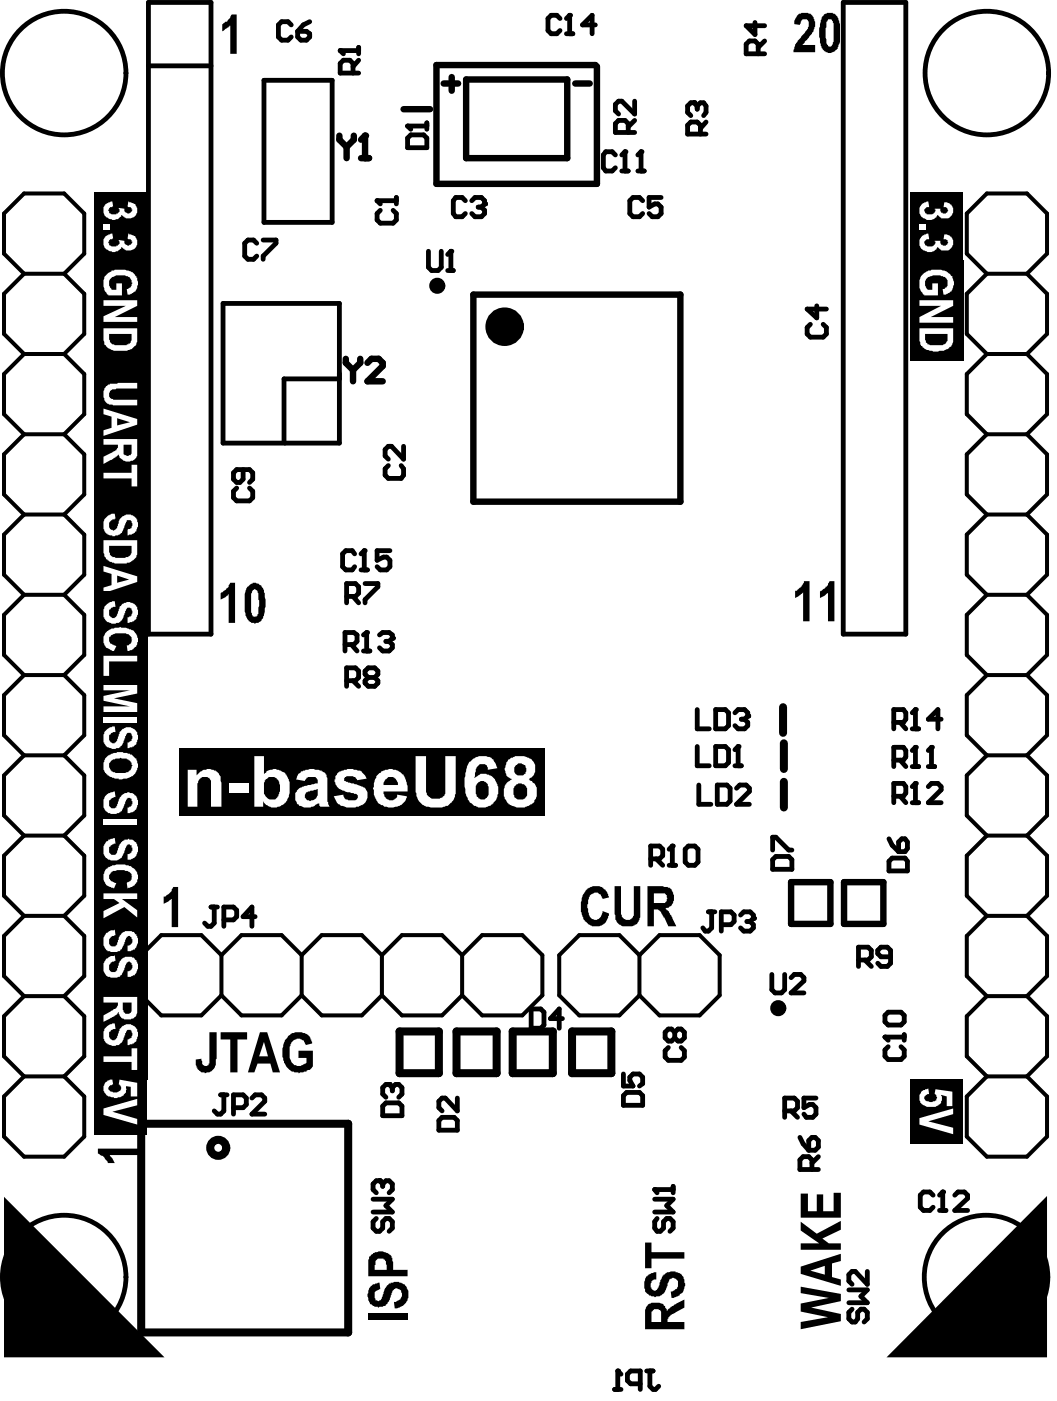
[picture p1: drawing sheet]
<svg xmlns="http://www.w3.org/2000/svg" width="55mm" height="73mm" viewBox="0 0 55 73" stroke-linecap="round" stroke-linejoin="round" font-family="sans-serif">
<g fill="#000">
<path d="M11.6 1.3l.3-.2 .2-.3h.3v2h-.3v-1.5l-.5 .3zM41.7 .8a.6 .6 0 0 1 .9 .1 .6 .6 0 0 1-.1 .8l-.5 .7h.7v.3h-1.1a2.54 2.54 0 0 1 .7-1.2 .25 .25 0 0 0 0-.4 .25 .25 0 0 0-.3 .1l-.1 .1h-.3zM12.1 30.5h.2v2.1h-.3v-1.5l-.4 .3v-.3l.4-.4zM42.1 30.4h.3v2.1h-.3v-1.5l-.4 .3v-.4l.3-.2zM43.5 30.4h.2v2.1h-.3v-1.5l-.4 .3v-.3l.4-.4zM9.1 46.5h.2v2.1h-.3v-1.6l-.4 .3v-.3l.3-.2zM.2 62.7l8.4 8.4h-8.4zM5.1 60.2h2.1v.3h-1.5l.3 .4h-.3l-.3-.4-.3-.1zM19.4 67.3l.5-.1v.3a.34 .34 0 0 0-.3 .3 .34 .34 0 0 0 .2 .3l.2-.1 .1-.1a.69 .69 0 0 1 .6-.8 .69 .69 0 0 1 .7 .6 .69 .69 0 0 1-.5 .8h-.2l-.1-.3a.36 .36 0 0 0 .5-.3 .36 .36 0 0 0-.4-.4l-.1 .1-.1 .3a.62 .62 0 0 1-.9 .5 .62 .62 0 0 1-.2-1zM54.9 62.6v8.5h-8.4z"/>
<path d="M43.1 .8a.54 .54 0 0 1 .6-.1 .54 .54 0 0 1 .3 .6v1a.51 .51 0 0 1-.6 .5 .51 .51 0 0 1-.4-.6v-.2a1.84 1.84 0 0 1 .1-1.2zM43.4 1l-.1 .1v.6a.67 .67 0 0 0 .2 .7 1.21 1.21 0 0 0 .2-.9l-.1-.4z"/>
<path d="M12.9 30.7a.52 .52 0 0 1 .7-.1 .52 .52 0 0 1 .3 .6v.1a1.58 1.58 0 0 1-.2 1.2 .53 .53 0 0 1-.6 0 .53 .53 0 0 1-.3-.5v-.9zM13.2 30.9v.2v.9a.2 .2 0 0 0 .2 .3 .2 .2 0 0 0 .1-.3v-.6a.32 .32 0 0 0 .1-.3 .32 .32 0 0 0-.4-.2z"/>
<path d="M19.4 65.8a.67 .67 0 0 1 .8-.2 .67 .67 0 0 1 .4 .7v.2h.8v.3h-2.1v-.8zM19.8 65.9l-.1 .1-.1 .5h.7v-.2a.35 .35 0 0 0-.1-.3 .35 .35 0 0 0-.4-.1z"/>
<circle cx="19.1" cy="7.1" r=".17"/>
</g>
<g fill="none" stroke="#000" stroke-width=".21">
<path d="M1.3 14.3l-1.1-1v-2.1l1.1-1.1h2.1l1 1.1v2.1l-1 1M1.3 14.3l-1.1 1.1v2.1l1.1 1M1.3 18.5l-1.1 1.1v2.1l1.1 1M1.3 18.5h2.1M1.3 14.3h2.1M3.4 14.3l1 1.1v2.1l-1 1M3.4 18.5l1 1.1v2.1l-1 1M51.7 14.3l-1-1v-2.1l1-1.1h2.1l1.1 1.1v2.1l-1.1 1M51.7 14.3l-1 1.1v2.1l1 1M51.7 18.5l-1 1.1v2.1l1 1M51.7 18.5h2.1M51.7 14.3h2.1"/>
<path d="M53.8 14.3l1.1 1.1v2.1l-1.1 1M53.8 18.5l1.1 1.1v2.1l-1.1 1M1.3 22.7l-1.1 1.1v2.1l1.1 1M1.3 26.9l-1.1 1.1v2.1l1.1 1.1M1.3 31.2l-1.1 1v2.1l1.1 1.1M1.3 35.4l-1.1 1v2.1l1.1 1.1M1.3 39.6l-1.1 1v2.1l1.1 1.1M1.3 39.6h2.1M1.3 35.4h2.1M1.3 31.2h2.1M1.3 26.9h2.1M1.3 22.7h2.1"/>
<path d="M3.4 22.7l1 1.1v2.1l-1 1M3.4 26.9l1 1.1v2.1l-1 1.1M3.4 31.2l1 1v2.1l-1 1.1M3.4 35.4l1 1v2.1l-1 1.1M3.4 39.6l1 1v2.1l-1 1.1M51.7 22.7l-1 1.1v2.1l1 1M51.7 26.9l-1 1.1v2.1l1 1.1M51.7 31.2l-1 1v2.1l1 1.1M51.7 35.4l-1 1v2.1l1 1.1M51.7 39.6l-1 1v2.1l1 1.1M51.7 39.6h2.1M51.7 35.4h2.1"/>
<path d="M51.7 31.2h2.1M51.7 26.9h2.1M51.7 22.7h2.1M53.8 22.7l1.1 1.1v2.1l-1.1 1M53.8 26.9l1.1 1.1v2.1l-1.1 1.1M53.8 31.2l1.1 1v2.1l-1.1 1.1M53.8 35.4l1.1 1v2.1l-1.1 1.1M53.8 39.6l1.1 1v2.1l-1.1 1.1M1.3 43.8l-1.1 1v2.1l1.1 1.1M1.3 48l-1.1 1v2.1l1.1 1.1M1.3 52.2l-1.1 1v2.1l1.1 1.1M1.3 56.4l-1.1 1v2.1l1.1 1.1h2.1l1-1.1v-2.1l-1-1"/>
<path d="M1.3 56.4h2.1M1.3 52.2h2.1M1.3 48h2.1M1.3 43.8h2.1M3.4 43.8l1 1v2.1l-1 1.1M3.4 48l1 1v2.1l-1 1.1M3.4 52.2l1 1v2.1l-1 1.1M11.6 50l-1-1h-2.1l-1.1 1v2.1l1.1 1.1h2.1l1-1.1M11.6 52.1l1.1 1.1h2.1l1-1.1M11.6 50l1.1-1h2.1l1 1M11.6 50v2.1M15.8 52.1l1.1 1.1h2.1l1-1.1"/>
<path d="M15.8 50l1.1-1h2.1l1 1M15.8 50v2.1M20 52.1l1.1 1.1h2.1l1-1.1M20 50l1.1-1h2.1l1 1M20 50v2.1M24.2 50l1.1-1h2.1l1 1v2.1l-1 1.1h-2.1l-1.1-1.1M24.2 50v2.1M33.5 50l-1-1h-2.1l-1.1 1v2.1l1.1 1.1h2.1l1-1.1M33.5 50l1.1-1h2.1l1 1v2.1l-1 1.1h-2.1l-1.1-1.1M33.5 50v2.1M51.7 43.8l-1 1v2.1l1 1.1M51.7 48l-1 1v2.1l1 1.1"/>
<path d="M51.7 52.2l-1 1v2.1l1 1.1M51.7 56.4l-1 1v2.1l1 1.1h2.1l1.1-1.1v-2.1l-1.1-1M51.7 56.4h2.1M51.7 52.2h2.1M51.7 48h2.1M51.7 43.8h2.1M53.8 43.8l1.1 1v2.1l-1.1 1.1M53.8 48l1.1 1v2.1l-1.1 1.1M53.8 52.2l1.1 1v2.1l-1.1 1.1"/>
</g>
<g fill="none" stroke="#000" stroke-width=".25">
<path d="M7.8 .1h3.3v33.1h-3.3zM7.8 3.4h3.3M11.7 15.9h6.1v7.3h-6.1zM13.5 12.7l-.2-.1h-.3l-.2 .1v.7l.2 .2h.3l.2-.2M13.8 12.6h.7v.1l-.7 .7v.2M13.8 4.2h3.6v7.4h-3.6zM15.3 1.3l-.2-.2h-.3l-.2 .2v.6l.2 .2h.3l.2-.2M15.6 1.6h.5l.1 .2v.1l-.1 .2h-.3l-.2-.2zM16.2 1.1l-.3 .2-.3 .3M17.8 19.8h-2.9v3.4M19.8 10.5h.1M19.8 10.5h1"/>
<path d="M19.8 10.5l.1 .2M19.9 11l-.1 .2v.3l.1 .2h.7l.2-.2v-.3l-.2-.2M20.8 10.3v.4M22.4 13.2v.8l.2 .2h.4l.1-.2v-.8M23.5 14.2h.3M23.6 13.2h.1M23.6 13.2v1M23.6 13.2l-.1 .1M29.3 1l-.1-.2h-.3l-.2 .2v.6l.2 .2h.3l.1-.2M29.7 1.8h.3M29.8 .8h.1M29.8 .8v1"/>
<path d="M29.8 .8l-.1 .2M31.2 1.3h-.7l.5-.5v1M32.2 8.1l-.1-.2h-.4l-.1 .2v.7l.1 .2h.4l.1-.2M32.6 9h.3M32.8 7.9h.1M32.8 7.9v1.1M32.8 7.9l-.2 .2M32.9 6.9v-.4l-.1-.2h-.4l-.2 .2v.4h1.1M33.3 5.3v.7l-.7-.7h-.2l-.2 .2v.3l.2 .2M33.3 6.3l-.4 .3M33.4 9h.4M33.6 7.9h.1"/>
<path d="M33.6 7.9v1.1M33.6 7.9l-.2 .2M33.7 10.5l-.2-.2h-.3l-.2 .2v.7l.2 .2h.3l.2-.2M34.6 10.3h-.6v.5l.3-.1h.2l.1 .1v.4l-.1 .2h-.3l-.2-.2M36.4 5.4h.1M36.4 5.4h-.2l-.2 .2v.3l.2 .2M36.4 5.4l.1 .2M36.5 5.6l.2-.2h.2l.1 .2v.3l-.1 .2M36.5 5.6v.1M36.7 7v-.4l-.2-.2h-.3l-.2 .2v.4h1M37 6.4l-.3 .3M39.6 1.2v.6l-.5-.5h1"/>
<path d="M39.7 2.8v-.5l-.1-.2h-.3l-.2 .2v.5h1M40.1 2.1l-.4 .4M42.5 17l-.2 .2v.3l.2 .2h.6l.2-.2v-.3l-.2-.2M42.8 16v.6l-.5-.4h1M44.2 .1h3.3v33.1h-3.3zM12.4 25.6l-.2 .1v.4l.2 .1h.7l.1-.1v-.4l-.1-.1M12.7 24.6v.5l-.1 .2h-.2l-.2-.2v-.3l.2-.2h.7l.1 .2v.3l-.1 .2M18.2 31.2h.4l.2-.1v-.4l-.2-.1h-.4v1M18.2 35.7h.4l.2-.2v-.4l-.2-.1h-.4v.9M18.5 35.7l.3 .2M18.5 31.2l.3 .4M18.6 29l-.1-.2h-.4l-.1 .2v.7l.1 .1h.4l.1-.1"/>
<path d="M18.9 29.8h.4M19.1 28.8h.1M19.1 28.8v1M19.1 28.8l-.2 .2M19.1 30.6h.7v.1l-.7 .7v.2M19.3 35.5l-.2-.2v-.2l.2-.1h.3l.2 .1v.2l-.2 .2M19.3 35.5l-.2 .2v.1l.2 .1h.3l.2-.1v-.1l-.2-.2M19.3 35.5h.3M20.3 24.4l-.1 .2v.3l.1 .2h.7l.1-.2v-.3l-.1-.2M20.4 28.8h-.6v.5l.3-.1h.2l.1 .1v.4l-.1 .1h-.4l-.1-.1M21.1 23.4v.6l-.6-.6h-.2l-.1 .1v.4l.1 .1M46.8 37.8h.5l.2-.1v-.4l-.2-.1h-.5v1"/>
<path d="M47.2 37.8l.3 .4M47.8 38.2h.3M48 37.2h.1M48 37.2v1M48 37.2l-.2 .1M49.3 37.7h-.7l.5-.5v1M11.1 47.5h.3M11.2 47.5v.8l-.1 .2h-.2l-.2-.2M11.6 57.3h.3M11.7 48.2h.5l.2-.2v-.3l-.2-.2h-.5v1M11.7 57.3v.9l-.1 .2h-.2l-.2-.2M12.2 58h.5l.2-.2v-.3l-.2-.2h-.5v1.1"/>
<path d="M13.2 57.5l.2-.2h.3l.2 .2v.2l-.7 .7h.7M13.4 48h-.7l.5-.5v1M20.1 57.9l.1-.1h.7l.2 .1v.5h-1zM20.4 56.8h.1M20.4 56.8h-.2l-.1 .2v.3l.1 .2M20.4 56.8l.2 .2M20.6 57v.1M20.6 57l.1-.2h.2l.2 .2v.3l-.2 .2M23 58.7l.2-.2h.6l.2 .2v.5h-1zM24 57.5v.7l-.7-.7h-.1l-.2 .2v.3l.2 .2M32.7 56.3v.6h.5l-.2-.3v-.2l.2-.1h.3l.2 .1v.4l-.2 .1M32.7 57.4l.1-.2h.7l.2 .2v.5h-1z"/>
<path d="M34.1 45h.5l.1-.2v-.3l-.1-.2h-.5v1M34.4 45l.3 .3M35.1 45.3h.3M35.2 44.3h.1M35.2 44.3l-.1 .2M35.2 44.3v1M35.9 44.5l.2-.2h.3l.2 .2v.7l-.2 .1h-.3l-.2-.1zM40.4 51v.8l.2 .2h.3l.2-.2v-.8M40.5 44.5v-.7h.2l.6 .7h.2M40.7 44.9h.6l.2 .1v.5h-1v-.5zM41.1 58.2h.5l.2-.2v-.3l-.2-.2h-.5v1M41.5 58.2l.3 .3"/>
<path d="M41.5 51.2l.1-.2h.4l.1 .2v.2l-.6 .6h.6M42.8 57.5h-.7v.5l.3-.2h.2l.2 .2v.4l-.2 .1h-.3l-.2-.1M46.4 54.3h.1M46.4 53.2l.1-.2h.7l.2 .2v.3l-.2 .2h-.7l-.1-.2zM46.4 54.3h1M46.4 54.3l.1 .2M46.5 54.8l-.1 .2v.3l.1 .2h.7l.2-.2v-.3l-.2-.2M46.6 45.1l.1-.2h.7l.1 .2v.5h-.9zM46.6 43.9l.1 .4 .4 .3M46.8 41.7h.5l.2-.2v-.3l-.2-.2h-.5v1M47.1 44.1l.2-.2h.1l.1 .2v.3l-.1 .2h-.3zM47.2 41.7l.3 .3"/>
<path d="M47.4 54.2v.3M47.8 42h.3M48 41h.1M48 41v1M48 41l-.2 .2M48.6 41.2l.2-.2h.3l.2 .2v.2l-.7 .6h.7M19.5 62.8h1.1l-.4 .3 .4 .4h-1.1M19.7 63.8l-.2 .2v.3l.2 .2h.2l.2-.2v-.3l.1-.2h.2l.2 .2v.3l-.2 .2M19.9 61.8h.1M19.9 61.8h-.2l-.2 .2v.3l.2 .2M19.9 61.8l.2 .2M20.1 62v.1"/>
<path d="M20.1 62l.1-.2h.2l.2 .2v.3l-.2 .2M32.2 72.8h.3M32.4 71.8h.1M32.4 71.8l.1 .2M32.4 71.8v1M33.5 72.5h-.5l-.1-.2v-.3l.1-.2h.5v1M33.9 71.8h.3M34.1 71.8v.8l.1 .2h.1l.2-.2"/>
</g>
<path d="M41 37v1.4M41.1 38.9v1.4M7.4 58.9h10.8v10.9h-10.8zM20.9 54h2.1v2.2h-2.1zM23.9 54h2.1v2.2h-2.1zM26.9 54h2.1v2.2h-2.1zM30 54h2v2.2h-2zM41.1 40.9v1.4" fill="none" stroke="#000" stroke-width=".42"/>
<g fill="none" stroke="#000" stroke-width=".34">
<path d="M17.8 7.1v.2l.4 .4M18.2 7.7v.6M18.5 7.1v.2l-.3 .4M18.9 8.3h.4M18.9 7.3l.2-.2v1.2M21.1 5.7h1.4M22.9 3.4h8.3l.1 .1v6.1h-8.4zM23.2 4.4h.8M23.7 4v.8M24.4 4.2h5.3v4.1h-5.3zM24.8 15.4h10.9v10.9h-10.9zM30.1 4.4h.8"/>
<path d="M41.5 46.2h2v2.2h-2zM44.2 46.2h2.1v2.2h-2.1zM19.3 68.9h2.1"/>
</g>
<path d="M4.9 51.7h2.8v4.8h-2.8z" fill-rule="evenodd" fill="#000"/>
<g fill="#fff">
<path d="M5.5 53.8l.3-.2h.2l.1 .3a.28 .28 0 0 0-.4 .3 .28 .28 0 0 0 .4 .2v-.1a.65 .65 0 0 1 .8-.7 .57 .57 0 0 1 .3 .7 .57 .57 0 0 1-.5 .4v-.3a.25 .25 0 0 0 .2-.2 .25 .25 0 0 0-.2-.3l-.1 .3a.59 .59 0 0 1-.5 .6 .59 .59 0 0 1-.7-.4v-.4z"/>
<path d="M5.4 55.3h1.5v-.4h.3v1.1h-.3v-.4h-1.5z"/>
<path d="M5.4 52.2h1.8v.6a.51 .51 0 0 1-.4 .6 .51 .51 0 0 1-.6-.4l-.1 .1-.7 .4v-.3l.4-.2a.43 .43 0 0 0 .4-.5h-.8zM6.4 52.5v.2a.25 .25 0 0 0 .2 .4 .25 .25 0 0 0 .3-.2v-.4z"/>
</g>
<path d="M4.9 48.2h2.8v3.5h-2.8z" fill-rule="evenodd" fill="#000"/>
<g fill="#fff">
<path d="M5.5 48.9l.5-.2 .1 .3a.3 .3 0 0 0-.4 .2 .3 .3 0 0 0 .2 .4h.2l.1-.3a.53 .53 0 0 1 .4-.6 .53 .53 0 0 1 .6 .4 .53 .53 0 0 1-.3 .7h-.2v-.3a.24 .24 0 0 0 .2-.2 .24 .24 0 0 0-.3-.2l-.1 .3a.57 .57 0 0 1-.8 .4 .57 .57 0 0 1-.2-.9z"/>
<path d="M5.5 50.2l.5-.2 .1 .3a.3 .3 0 0 0-.4 .3 .3 .3 0 0 0 .2 .3h.2l.1-.2a.53 .53 0 0 1 .4-.6 .53 .53 0 0 1 .6 .4 .53 .53 0 0 1-.3 .6l-.2 .1v-.3a.24 .24 0 0 0 .2-.3 .24 .24 0 0 0-.3-.2l-.1 .3a.57 .57 0 0 1-.8 .4 .57 .57 0 0 1-.2-.9z"/>
</g>
<path d="M4.9 40.9h2.8v2.7h-2.8z" fill-rule="evenodd" fill="#000"/>
<g fill="#fff">
<path d="M5.5 41.7l.2-.2h.3l.1 .2a.3 .3 0 0 0-.4 .3 .3 .3 0 0 0 .3 .3l.2-.3a.53 .53 0 0 1 .5-.5 .53 .53 0 0 1 .5 .5 .53 .53 0 0 1-.4 .6h-.1v-.3a.25 .25 0 0 0 .2-.3 .25 .25 0 0 0-.2-.2l-.1 .2a.59 .59 0 0 1-.8 .6 .59 .59 0 0 1-.3-.9z"/>
<path d="M5.4 42.9h1.8v.3h-1.8z"/>
</g>
<path d="M4.9 35.4h2.8v5.9h-2.8z" fill-rule="evenodd" fill="#000"/>
<g fill="#fff">
<path d="M5.4 35.9h1.8v.4l-1.2 .3 1.2 .2v.5h-1.8v-.3h1.4l-1.4-.3v-.2l1.4-.3h-1.4z"/>
<path d="M5.4 37.5h1.8v.3h-1.8z"/>
<path d="M5.5 38.3l.3-.2 .2-.1 .1 .3a.28 .28 0 0 0-.4 .3 .28 .28 0 0 0 .4 .3v-.2a.65 .65 0 0 1 .8-.6 .57 .57 0 0 1 .3 .6 .57 .57 0 0 1-.5 .5v-.3a.25 .25 0 0 0 .2-.3 .25 .25 0 0 0-.2-.2l-.2 .3a.56 .56 0 0 1-.7 .5 .56 .56 0 0 1-.3-.9z"/>
<path d="M5.5 39.7a1.08 1.08 0 0 1 1.7 .2 .83 .83 0 0 1-.3 .8 .83 .83 0 0 1-.9 0 .64 .64 0 0 1-.5-1zM5.8 39.9a.47 .47 0 0 0 .1 .5 .47 .47 0 0 0 .5 .1 .39 .39 0 0 0 .5-.4 .39 .39 0 0 0-.5-.4h-.3z"/>
</g>
<path d="M4.9 26.4h2.8v5.2h-2.8z" fill-rule="evenodd" fill="#000"/>
<g fill="#fff">
<path d="M5.5 27.2l.3-.3h.2l.1 .3a.32 .32 0 0 0-.4 .2 .32 .32 0 0 0 .3 .4l.1-.2a.61 .61 0 0 1 .8-.6 .55 .55 0 0 1 .3 .6 .55 .55 0 0 1-.5 .4v-.3a.25 .25 0 0 0 .2-.2 .25 .25 0 0 0-.3-.3v.3a.58 .58 0 0 1-.5 .5 .58 .58 0 0 1-.7-.4z"/>
<path d="M5.4 28.3h1.8v.5a.77 .77 0 0 1-1 .7 .72 .72 0 0 1-.8-.7zM5.7 28.6v.2a.59 .59 0 0 0 .9 .4 .38 .38 0 0 0 .3-.5v-.1z"/>
<path d="M5.4 29.6l1.8 .6v.3l-1.8 .6v-.3l.4-.2v-.5l-.4-.2zM6.1 30.1v.4l.7-.1z"/>
</g>
<path d="M4.9 18.9h2.8v7.7h-2.8z" fill-rule="evenodd" fill="#000"/>
<g fill="#fff">
<path d="M5.5 20.2l.3-.1h1.4v.2h-1a.39 .39 0 0 0-.5 .4l.2 .2h1.3v.3h-1a.61 .61 0 0 1-.7-.3l-.1-.4z"/>
<path d="M5.4 24.8h1.5v-.5h.3v1.2h-.3v-.4h-1.5z"/>
<path d="M5.4 21.4l1.8 .5v.3l-1.8 .6v-.3l.4-.1v-.6l-.4-.1zM6.1 21.9v.4l.7-.2z"/>
<path d="M5.4 23h1.8v.6a.5 .5 0 0 1-.4 .5 .5 .5 0 0 1-.6-.3l-.8 .5v-.4l.7-.3 .1-.1v-.2h-.8zM6.5 23.3v.2a.25 .25 0 0 0 .2 .4 .25 .25 0 0 0 .2-.4v-.2z"/>
</g>
<path d="M4.9 10h2.8v3.7h-2.8z" fill-rule="evenodd" fill="#000"/>
<g fill="#fff">
<path d="M5.5 10.8l.4-.2v.2a.21 .21 0 0 0-.2 .2 .21 .21 0 0 0 .2 .2 .25 .25 0 0 0 .3 0 .25 .25 0 0 0 0-.3h.3a.21 .21 0 0 0 .3 .3 .21 .21 0 0 0 .1-.4h-.2v-.2a.44 .44 0 0 1 .4 .6 .44 .44 0 0 1-.7 .1v-.1a.52 .52 0 0 1-.7 .2 .52 .52 0 0 1-.2-.6z"/>
<path d="M5.4 11.7h.4v.3h-.4z"/>
<path d="M5.5 12.4l.4-.2v.3a.21 .21 0 0 0-.2 .2 .21 .21 0 0 0 .2 .2 .25 .25 0 0 0 .3 0 .25 .25 0 0 0 0-.3h.3a.2 .2 0 0 0 .2 .3 .2 .2 0 0 0 .2-.3l-.2-.1v-.3a.44 .44 0 0 1 .4 .7 .44 .44 0 0 1-.7 .1v-.1a.52 .52 0 0 1-.7 .2 .52 .52 0 0 1-.2-.7z"/>
</g>
<g fill="none" stroke="#000" stroke-width=".25">
<path d="M17.8 2.7h.1M17.8 2.7l.2 .1M17.8 2.7h1M18.5 3.8v-.5l-.2-.1h-.3l-.2 .1v.5h1M18.8 3.2l-.3 .3M18.8 2.5v.3M21.4 6.6h.1M21.4 7.2l.1-.1h.7l.2 .1v.5h-1zM21.4 6.6h1M21.4 6.6l.1 .2M22.4 6.4v.4M18.1 33.8h.4l.2-.2v-.3l-.2-.2h-.4v1"/>
<path d="M18.4 33.8l.3 .3M19 34.1h.4M19.2 33.1h.1M19.2 33.1v1M19.2 33.1l-.2 .2M19.9 33.3l.2-.2h.3l.2 .2v.1M20.2 33.6h.2M20.4 33.6l.2 .2v.1l-.2 .2h-.3l-.2-.2M20.6 33.4h.1M20.6 33.4l-.2 .2M46.8 39.8h.5l.2-.2v-.3l-.2-.2h-.5v1M47.2 39.8l.3 .3"/>
<path d="M48 39.1h.1M48 39.1v1M48 39.1l-.2 .2M48.8 39.1h.1M48.8 39.1v1M48.8 39.1l-.2 .2M27.8 52.8h.5l.2 .2v.7l-.2 .2h-.5zM29.5 53.3h-.7l.5-.5v1.1M35 54.9l-.1 .1v.4l.1 .1h.7l.2-.1v-.4l-.2-.1M35.4 54.1l-.2-.2h-.2l-.1 .2v.3l.1 .1h.2l.2-.1M35.4 54.1l.1-.2h.2l.2 .2v.3l-.2 .1h-.2l-.1-.1M35.4 54.1v.3"/>
<path d="M41.9 59.6l.5 .6M42.4 59.7l.1-.1h.2l.2 .1v.4l-.2 .1h-.3zM45 50.3h.5l.2-.2v-.3l-.2-.2h-.5v1M45.3 50.3l.4 .3M46.7 50.1h-.5l-.2-.2v-.1l.2-.2h.3l.2 .2v.6l-.2 .2h-.3l-.2-.2M47.8 40.1h.3M48.6 40.1h.4M34.3 62.3h.1M34.3 62.8h1l-.4 .3 .4 .4h-1M34.3 62.3h1M34.3 62.3l.1 .2M34.4 63.8l-.1 .2v.3l.1 .2h.2l.2-.2v-.3l.1-.2h.2l.2 .2v.3l-.2 .2"/>
<path d="M35.3 62.1v.4M42.5 61.3v-.6l-.1-.1h-.3l-.2 .1v.6h1M42.9 60.6l-.4 .3M44.5 67.6h.9l-.3 .3 .3 .3h-.9M44.6 68.6l-.1 .1v.4l.1 .1h.2l.1-.1v-.4l.2-.1h.2l.1 .1v.4l-.1 .1M45.4 66.6v.7l-.6-.7h-.2l-.1 .2v.3l.1 .2"/>
</g>
<path d="M18.1 18.8v.2l.4 .4M18.5 19.4v.6M18.9 18.8v.2l-.4 .4M19.3 19l.2-.2h.3l.3 .2v.2l-.8 .8h.8" fill="none" stroke="#000" stroke-width=".34"/>
<g fill="#000">
<path d="M30.7 46.6a.71 .71 0 0 1 1.2 .4l-.3 .1a.4 .4 0 0 0-.5-.3 .4 .4 0 0 0-.3 .5 .62 .62 0 0 0 .5 .9l.2-.2 .1-.3 .3 .1a.72 .72 0 0 1-.7 .7 .72 .72 0 0 1-.7-.7 1.35 1.35 0 0 1 .2-1.2zM32.2 46.4h.3v1.1a.41 .41 0 0 0 .1 .6 .41 .41 0 0 0 .5 0l.1-.1v-1.6h.3v1.1a.71 .71 0 0 1-.7 1 .72 .72 0 0 1-.6-.9zM33.8 66.9l.3-.2 .3-.1v.4a.32 .32 0 0 0-.3 .3 .32 .32 0 0 0 .2 .3l.3-.3a.68 .68 0 0 1 1-.6 .68 .68 0 0 1-.1 1.2l-.3 .1-.1-.4a.36 .36 0 0 0 .4-.3 .36 .36 0 0 0-.3-.4l-.1 .1-.1 .3a.63 .63 0 0 1-.9 .6 .63 .63 0 0 1-.3-1zM33.8 65.1h.3v.5h1.8v.3h-1.8v.5h-.3zM42 67.4l2.1 .4v.3l-1.6 .4 1.6 .3v.4l-2.1 .4v-.4l1.4-.2-1.4-.3v-.4l1.4-.3-1.4-.3zM42 64l.8 .6 1.3-.7v.5l-1 .5 .3 .2h.7v.4h-2.1v-.4h.9l-.9-.7zM42 62.5h.3v.9h.5v-.8h.3v.8h.6v-.9h.4v1.3h-2.1z"/>
<path d="M33.9 46.4h.7a.6 .6 0 0 1 .7 .5 .6 .6 0 0 1-.4 .7l.2 .2 .3 .7h-.4l-.2-.4a.43 .43 0 0 0-.5-.5v.9h-.4zM34.3 46.8v.5h.2a.3 .3 0 0 0 .5-.3 .3 .3 0 0 0-.5-.2z"/>
<path d="M34 68.3a.68 .68 0 0 1 1 .4l.1-.3 .8-.3v.4l-.6 .3a.44 .44 0 0 0-.3 .4h.9v.4h-2.1v-1zM34.3 68.6l-.2 .1v.5h.5v-.2a.29 .29 0 0 0 0-.4 .29 .29 0 0 0-.3 0z"/>
<path d="M42 66.3l2.1-.6v.3l-.5 .2v.7l.5 .1v.3l-2.1-.6zM42.5 66.6l.7 .2v-.5z"/>
</g>
<path d="M4.9 56h2.8v3.4h-2.8z" fill-rule="evenodd" fill="#000"/>
<g fill="#fff">
<path d="M5.6 56.6l.3-.1v.3a.22 .22 0 0 0-.2 .2 .22 .22 0 0 0 .3 .2 .25 .25 0 0 0 .3-.1 .25 .25 0 0 0-.1-.3l.1-.3 .9 .2v.7h-.3v-.5h-.3a.48 .48 0 0 1-.2 .5 .48 .48 0 0 1-.5 .1 .48 .48 0 0 1-.4-.4 .48 .48 0 0 1 .1-.5z"/>
<path d="M5.4 58.1l1.8-.5v.3l-1.3 .3 1.3 .4v.3l-1.8-.5z"/>
</g>
<path d="M4.9 43.4h2.8v5.2h-2.8z" fill-rule="evenodd" fill="#000"/>
<g fill="#fff">
<path d="M5.6 44.1l.4-.2 .1 .3a.3 .3 0 0 0-.4 .3 .3 .3 0 0 0 .4 .3l.1-.4a.53 .53 0 0 1 .6-.4 .53 .53 0 0 1 .4 .5 .53 .53 0 0 1-.5 .5v-.3a.25 .25 0 0 0 .2-.2 .25 .25 0 0 0-.2-.3l-.2 .4a.57 .57 0 0 1-.8 .4 .57 .57 0 0 1-.1-.9z"/>
<path d="M5.7 45.4l.3-.1a.93 .93 0 0 1 1.2 .6 .66 .66 0 0 1-.5 .6l-.1-.3a.35 .35 0 0 0 .3-.4 .35 .35 0 0 0-.4-.2h-.1a.51 .51 0 0 0-.7 .4l.4 .2-.1 .3a.63 .63 0 0 1-.6-.4 .63 .63 0 0 1 .3-.7z"/>
<path d="M5.4 46.8h1.8v.3h-.8l.8 .6v.4l-.7-.6-1.1 .6v-.4l.9-.4-.3-.2h-.6z"/>
</g>
<path d="M4.9 31h2.8v4.9h-2.8z" fill-rule="evenodd" fill="#000"/>
<g fill="#fff">
<path d="M5.5 31.8l.4-.3h.1l.1 .3a.28 .28 0 0 0-.4 .3 .28 .28 0 0 0 .4 .2v-.1a.65 .65 0 0 1 .7-.7 .55 .55 0 0 1 .4 .6 .55 .55 0 0 1-.5 .5v-.3a.25 .25 0 0 0 .2-.2 .25 .25 0 0 0-.2-.3l-.2 .3a.57 .57 0 0 1-.7 .5 .57 .57 0 0 1-.3-.8z"/>
<path d="M5.7 33h.1a1.03 1.03 0 0 1 1.4 .3 .56 .56 0 0 1-.5 .8l-.1-.3a.29 .29 0 0 0 .3-.2 .29 .29 0 0 0-.1-.3l-.3-.1a.52 .52 0 0 0-.8 .4l.4 .2-.1 .3a.59 .59 0 0 1-.6-.4 .59 .59 0 0 1 .3-.7z"/>
<path d="M5.4 34.3h1.8v.3h-1.5v.8h-.3z"/>
</g>
<path d="M4.9 13.6h2.8v5.3h-2.8z" fill-rule="evenodd" fill="#000"/>
<g fill="#fff">
<path d="M5.5 14.5a1.13 1.13 0 0 1 1.7 0 .6 .6 0 0 1-.5 .9l-.1-.3a.34 .34 0 0 0 .3-.3 .34 .34 0 0 0-.3-.3l-.1-.1a.59 .59 0 0 0-.8 .6l.1 .2h.3v-.4h.3v.7h-.7a1.02 1.02 0 0 1-.2-1z"/>
<path d="M5.4 15.7h1.8v.3l-1.2 .6h1.2v.3h-1.8v-.3l1.2-.6h-1.2z"/>
<path d="M5.4 17.2h1.8v.5a.72 .72 0 0 1-1 .7 .67 .67 0 0 1-.8-.7zM5.7 17.5v.2a.56 .56 0 0 0 .8 .4 .34 .34 0 0 0 .4-.5v-.1z"/>
</g>
<g fill="#000">
<path d="M11 54.1h.4v1.4a.6 .6 0 0 1-.3 .6 .6 .6 0 0 1-.8-.1v-.5h.3a.25 .25 0 0 0 0 .2 .25 .25 0 0 0 .3 0zM11.6 54.1h1.3v.3h-.5v1.8h-.3v-1.8h-.5zM15.2 54.1a.72 .72 0 0 1 1.2 .6h-.4a.43 .43 0 0 0-.5-.3 .43 .43 0 0 0-.3 .5 .66 .66 0 0 0 .6 .9l.3-.1v-.3h-.5v-.4h.8v.9a.93 .93 0 0 1-1.1 .2 .93 .93 0 0 1-.5-1.1l.1-.5z"/>
<path d="M13.6 54.1h.4l.7 2.1h-.4l-.1-.5h-.7l-.2 .5h-.3zM13.8 54.6l-.2 .7h.4z"/>
</g>
<g fill="none" stroke="#000" stroke-width=".25">
<path d="M24.4 10.5l-.2-.2h-.3l-.1 .2v.7l.1 .2h.3l.2-.2M24.7 10.5l.2-.2h.3l.2 .2v.2M25.1 10.8h.1M25.2 10.8l.2 .2v.2l-.2 .2h-.3l-.2-.2M25.4 10.7h.1M25.4 10.7l-.2 .1M36.5 37.2v1h.7M36.5 39.1v1h.7M37.5 37.2h.5l.2 .1v.7l-.2 .2h-.5zM37.5 39.1h.5l.2 .2v.6l-.2 .2h-.5zM38.5 37.3l.2-.1h.3l.2 .1v.2M38.7 39.1h.1"/>
<path d="M38.7 39.1v1M38.7 39.1l-.2 .2M38.8 37.7h.2M39 37.7l.2 .1v.2l-.2 .2h-.3l-.2-.2M39.2 37.5h.1M39.2 37.5l-.2 .2M36.6 41.1v1h.6M37.1 47.8h.4M37.3 47.8v.8l-.2 .2h-.1l-.2-.2M37.6 41.1h.5l.2 .2v.7l-.2 .1h-.5zM37.8 48.4h.5l.2-.1v-.4l-.2-.1h-.5v1M38.5 40.1h.3"/>
<path d="M38.6 41.3l.2-.2h.3l.2 .2v.2l-.7 .6h.7M38.8 47.9l.2-.1h.3l.2 .1v.2M39.1 48.3h.2M39.3 48.3l.2 .1v.2l-.2 .2h-.3l-.2-.2M39.5 48.1h.1M39.5 48.1l-.2 .2M48.9 62.6l-.2-.2h-.3l-.2 .2v.6l.2 .2h.3l.2-.2M49.2 63.4h.4M49.4 62.4h.1M49.4 62.4v1M49.4 62.4l-.2 .2M50 62.6l.2-.2h.3l.2 .2v.2l-.7 .6h.7"/>
</g>
<path d="M47.7 10h2.7v3.7h-2.7z" fill-rule="evenodd" fill="#000"/>
<g fill="#fff">
<path d="M48.3 10.7l.3-.1 .1 .2a.21 .21 0 0 0-.2 .3 .21 .21 0 0 0 .3 .1l.2-.1v-.2h.3a.19 .19 0 0 0 .1 .3 .19 .19 0 0 0 .2-.1 .19 .19 0 0 0 0-.3h-.2l.1-.2a.42 .42 0 0 1 .4 .6 .42 .42 0 0 1-.8 0 .51 .51 0 0 1-.7 .2 .51 .51 0 0 1-.1-.7z"/>
<path d="M48.2 11.7h.3v.3h-.3z"/>
<path d="M48.3 12.4l.3-.2 .1 .3a.21 .21 0 0 0-.2 .3 .21 .21 0 0 0 .3 .1l.2-.1v-.2h.3a.19 .19 0 0 0 .1 .3 .19 .19 0 0 0 .2-.1 .19 .19 0 0 0 0-.3h-.2l.1-.2a.42 .42 0 0 1 .4 .6 .42 .42 0 0 1-.8 0 .51 .51 0 0 1-.7 .2 .51 .51 0 0 1-.1-.7z"/>
</g>
<path d="M47.7 56.5h2.7v3.4h-2.7z" fill-rule="evenodd" fill="#000"/>
<g fill="#fff">
<path d="M48.3 57.1l.3-.1 .1 .3a.22 .22 0 0 0-.3 .2 .22 .22 0 0 0 .3 .2h.1a.26 .26 0 0 0 .3-.1 .26 .26 0 0 0-.1-.3v-.3l.9 .2v.7h-.3v-.5l-.3-.1a.54 .54 0 0 1-.2 .6 .54 .54 0 0 1-.7 0 .46 .46 0 0 1-.1-.8z"/>
<path d="M48.2 58.6l1.7-.5v.3l-1.3 .3 1.3 .4v.3l-1.7-.5z"/>
</g>
<path d="M47.7 13.6h2.8v5.3h-2.8z" fill-rule="evenodd" fill="#000"/>
<g fill="#fff">
<path d="M48.3 14.4a1.07 1.07 0 0 1 1.6 .1 .57 .57 0 0 1-.5 .9v-.2a.4 .4 0 0 0 .3-.5 .4 .4 0 0 0-.6-.3 .48 .48 0 0 0-.5 .1 .48 .48 0 0 0-.1 .6l.1 .1h.3v-.4h.2v.7h-.7a.79 .79 0 0 1-.1-1.1z"/>
<path d="M48.2 15.7h1.7v.3l-1.1 .6h1.1v.3h-1.7v-.3l1.1-.6h-1.1z"/>
<path d="M48.2 17.2h1.7v.5a.65 .65 0 0 1-.7 .7 .79 .79 0 0 1-1-.6zM48.5 17.5v.2a.45 .45 0 0 0 .6 .4 .4 .4 0 0 0 .6-.5v-.1z"/>
</g>
<path d="M9.4 39.2h19.1v3.5h-19.1z" fill-rule="evenodd" fill="#000"/>
<g fill="#fff">
<path d="M9.8 40.3h.5v.3a.71 .71 0 0 1 .8-.3 .71 .71 0 0 1 .5 .8v1.2h-.5v-1a.39 .39 0 0 0-.1-.5 .39 .39 0 0 0-.4-.1l-.1 .1a.55 .55 0 0 0-.2 .6v.9h-.5z"/>
<path d="M12 41h1v.5h-1z"/>
<path d="M17.7 40.5l.2-.1a.97 .97 0 0 1 1.3 .3v.1l-.5 .1a.39 .39 0 0 0-.7-.1v.1l.4 .1a.73 .73 0 0 1 .9 .8 .99 .99 0 0 1-1.5 .3l-.3-.4 .5-.1a.42 .42 0 0 0 .3 .3 .42 .42 0 0 0 .5-.2l-.1-.1-.2-.1a.89 .89 0 0 1-1-.7z"/>
<path d="M21.8 39.6h.5v1.4a.57 .57 0 0 0 .2 .8 .57 .57 0 0 0 .8-.2v-2h.6v1.5a.97 .97 0 0 1-1.2 1.2 .98 .98 0 0 1-.9-1.3z"/>
<path d="M13.3 39.6h.5l.1 .9a.81 .81 0 0 1 1 0 .81 .81 0 0 1 .3 .9 .8 .8 0 0 1-.5 .8 .8 .8 0 0 1-.9-.2v.3h-.5zM13.9 40.9a.69 .69 0 0 0 .4 1 .54 .54 0 0 0 .4-.7 .45 .45 0 0 0-.3-.5 .45 .45 0 0 0-.5 .2z"/>
<path d="M15.6 40.5l.2-.1a1.26 1.26 0 0 1 1.3 .2l.1 1.4 .1 .3h-.5l-.1-.2h-.1a.68 .68 0 0 1-.7 .2 .68 .68 0 0 1-.4-.8 1.45 1.45 0 0 1 1.1-.5 .35 .35 0 0 0-.2-.3 .35 .35 0 0 0-.4 .2l-.5-.1zM16.1 41.5a.3 .3 0 0 0 .1 .4 .3 .3 0 0 0 .4-.2v-.4z"/>
<path d="M19.8 40.6v-.1a.9 .9 0 0 1 1.1-.1 .9 .9 0 0 1 .5 .9v.2h-1.3a.37 .37 0 0 0 .3 .4 .37 .37 0 0 0 .4-.3l.5 .1a.92 .92 0 0 1-1.2 .5 .92 .92 0 0 1-.5-1.1zM20.2 40.8l-.1 .3h.8a.39 .39 0 0 0-.3-.4 .39 .39 0 0 0-.4 .1z"/>
<path d="M24.6 39.9a.87 .87 0 0 1 1.3 0l.2 .3-.5 .1a.32 .32 0 0 0-.4-.3 .32 .32 0 0 0-.3 .4l-.1 .3a.77 .77 0 0 1 1 0 .77 .77 0 0 1 .3 .9 .85 .85 0 0 1-1 .7 .85 .85 0 0 1-.7-1l-.1-.6zM25 41a.52 .52 0 0 0-.1 .6 .52 .52 0 0 0 .5 .3 .56 .56 0 0 0-.1-1z"/>
<path d="M26.7 39.8a.99 .99 0 0 1 1.3 .2 .68 .68 0 0 1-.3 .8 .8 .8 0 0 1 .4 1 .8 .8 0 0 1-1 .5l-.3-.1a.78 .78 0 0 1-.4-.7 .78 .78 0 0 1 .4-.7 .66 .66 0 0 1-.1-1zM26.9 40.3a.35 .35 0 0 0 .7 0 .35 .35 0 0 0-.7 0zM26.9 41.2a.42 .42 0 0 0 .1 .6 .42 .42 0 0 0 .6-.1 .42 .42 0 0 0-.1-.5 .42 .42 0 0 0-.6 0z"/>
</g>
<g fill="none" stroke="#000" stroke-width=".42">
<circle cx="22.9" cy="15" r=".21"/>
<circle cx="40.8" cy="52.8" r=".21"/>
<circle cx="11.4" cy="60.1" r=".42"/>
</g>
<circle cx="26.4" cy="17.1" r=".5" fill="none" stroke="#000" stroke-width="1"/>
<g fill="none" stroke="#000" stroke-width=".25">
<circle cx="3.4" cy="3.8" r="3.2"/>
<circle cx="51.7" cy="3.8" r="3.2"/>
<circle cx="3.4" cy="66.9" r="3.2"/>
<circle cx="51.7" cy="66.9" r="3.2"/>
</g>
</svg>
